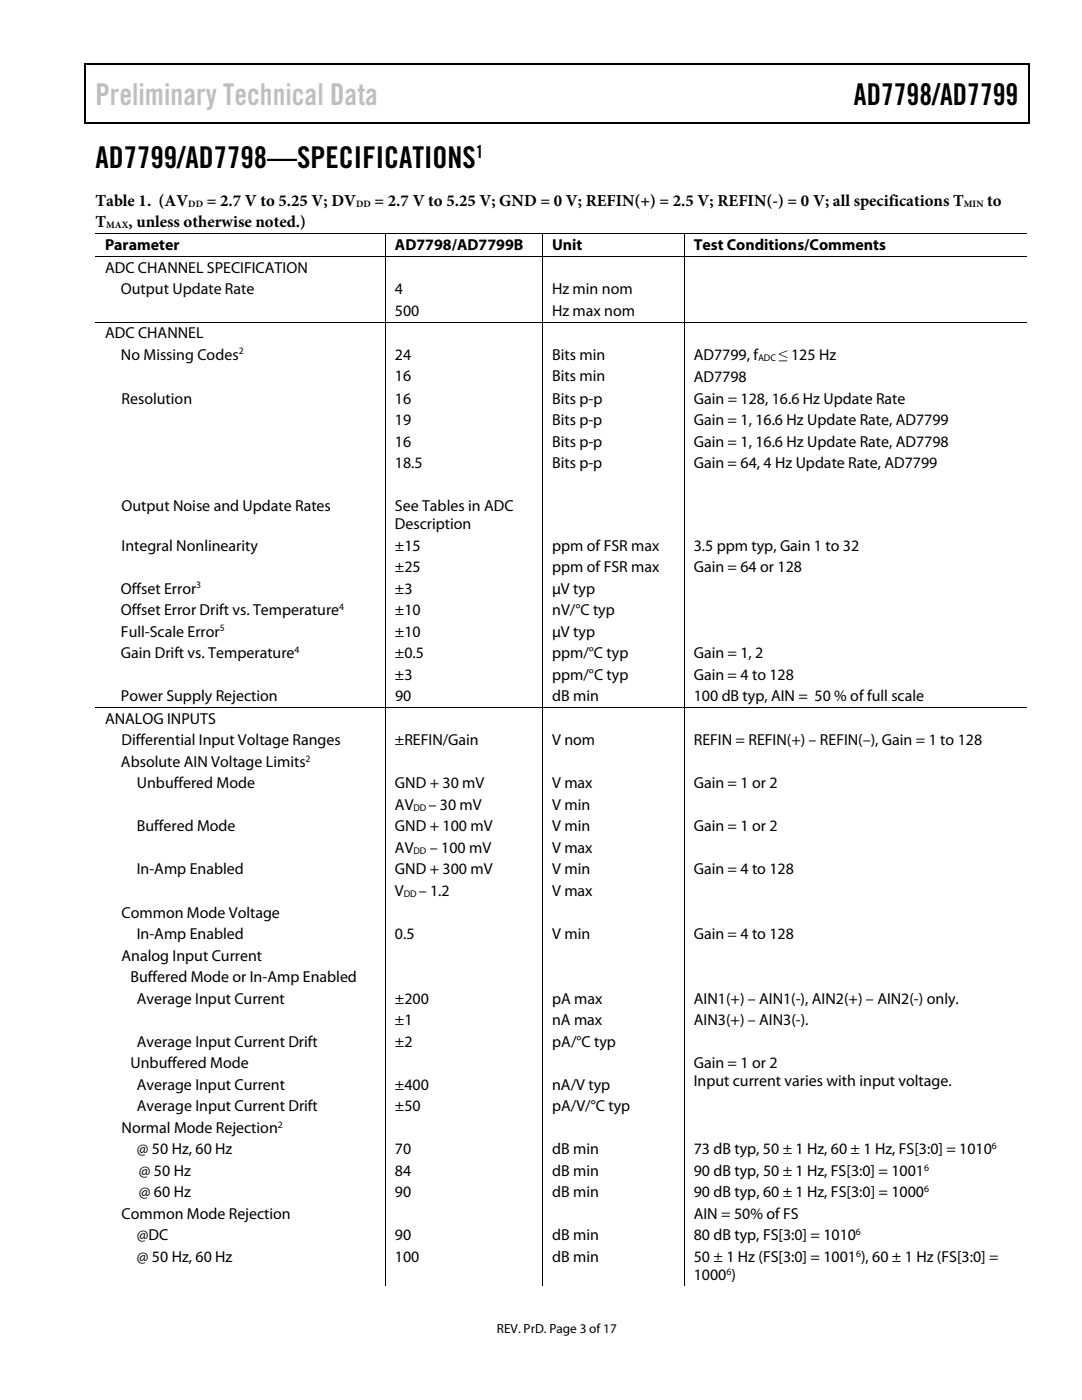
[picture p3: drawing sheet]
<svg xmlns="http://www.w3.org/2000/svg" width="216mm" height="279mm" viewBox="0 0 216 279" stroke-linecap="round" stroke-linejoin="round" font-family="sans-serif">
<defs><g id="words">
<text font-size="6" fill="#c0c0c0" x="19" y="21">Preliminary Technical Data</text>
<g font-size="6">
<text x="170.4" y="21">AD7798/AD7799</text>
<text x="19" y="33.6">AD7799/AD7798—SPECIFICATIONS</text>
</g>
<text font-size="3.5" x="95" y="31.5">1</text>
<g font-size="3.3">
<text x="19" y="41.1">Table 1. (AV</text>
<text x="41.3" y="41.1">= 2.7 V to 5.25 V; DV</text>
<text x="74.7" y="41.1">= 2.7 V to 5.25 V; GND = 0 V; REFIN(+) = 2.5 V; REFIN(-) = 0 V; all specifications T</text>
<text x="197" y="41.1">to</text>
<text x="19.1" y="45.4">T</text>
<text x="25.6" y="45.4">, unless otherwise noted.)</text>
</g>
<g font-size="3.2">
<text x="21" y="50">Parameter</text>
<text x="78.8" y="50">AD7798/AD7799B</text>
<text x="110.2" y="50">Unit</text>
<text x="138.4" y="50">Test Conditions/Comments</text>
<text x="21" y="54.4">ADC CHANNEL SPECIFICATION</text>
<text x="24.1" y="58.7">Output Update Rate</text>
<text x="78.8" y="58.7">4</text>
<text x="110.2" y="58.7">Hz min nom</text>
<text x="78.8" y="63">500</text>
<text x="110.2" y="63">Hz max nom</text>
<text x="21" y="67.5">ADC CHANNEL</text>
<text x="24.1" y="71.8">No Missing Codes</text>
<text x="78.8" y="71.8">24</text>
<text x="110.2" y="71.8">Bits min</text>
<text x="138.4" y="71.9">AD7799, f</text>
<text x="155.4" y="71.9">≤ 125 Hz</text>
<text x="78.8" y="76.1">16</text>
<text x="110.2" y="76.1">Bits min</text>
<text x="138.4" y="76.2">AD7798</text>
<text x="24.3" y="80.5">Resolution</text>
<text x="78.8" y="80.5">16</text>
<text x="110.2" y="80.5">Bits p-p</text>
<text x="138.5" y="80.5">Gain = 128, 16.6 Hz Update Rate</text>
<text x="78.8" y="89.1">16</text>
<text x="78.8" y="84.8">19</text>
<text x="110.2" y="84.8">Bits p-p</text>
<text x="110.2" y="89.1">Bits p-p</text>
<text x="138.4" y="84.8">Gain = 1, 16.6 Hz Update Rate, AD7799</text>
<text x="138.4" y="89.1">Gain = 1, 16.6 Hz Update Rate, AD7798</text>
<text x="78.8" y="93.4">18.5</text>
<text x="110.2" y="93.4">Bits p-p</text>
<text x="138.4" y="93.4">Gain = 64, 4 Hz Update Rate, AD7799</text>
<text x="24.3" y="102">Output Noise and Update Rates</text>
<text x="78.8" y="102">See Tables in ADC</text>
<text x="78.8" y="105.6">Description</text>
<text x="24.3" y="109.9">Integral Nonlinearity</text>
<text x="78.8" y="109.9">±15</text>
<text x="110.2" y="109.9">ppm of FSR max</text>
<text x="138.4" y="109.9">3.5 ppm typ, Gain 1 to 32</text>
<text x="24.1" y="118.5">Offset Error</text>
<text x="78.8" y="114.2">±25</text>
<text x="78.8" y="118.5">±3</text>
<text x="110.2" y="114.2">ppm of FSR max</text>
<text x="110.2" y="118.5">µV typ</text>
<text x="138.4" y="114.2">Gain = 64 or 128</text>
<text x="24.1" y="122.8">Offset Error Drift vs. Temperature</text>
<text x="78.8" y="122.8">±10</text>
<text x="110.2" y="122.8">nV/°C typ</text>
<text x="24.1" y="127.1">Full-Scale Error</text>
<text x="24.1" y="131.4">Gain Drift vs. Temperature</text>
<text x="78.8" y="131.4">±0.5</text>
<text x="78.8" y="127.1">±10</text>
<text x="110.2" y="131.4">ppm/°C typ</text>
<text x="110.2" y="127.1">µV typ</text>
<text x="138.4" y="131.4">Gain = 1, 2</text>
<text x="78.8" y="135.7">±3</text>
<text x="110.2" y="135.7">ppm/°C typ</text>
<text x="138.4" y="135.7">Gain = 4 to 128</text>
<text x="24.1" y="140">Power Supply Rejection</text>
<text x="78.8" y="140">90</text>
<text x="110.2" y="140">dB min</text>
<text x="138.4" y="140">100 dB typ, AIN = 50 % of full scale</text>
<text x="21" y="144.4">ANALOG INPUTS</text>
<text x="24.3" y="148.7">Differential Input Voltage Ranges</text>
<text x="78.8" y="148.7">±REFIN/Gain</text>
<text x="110.2" y="148.7">V nom</text>
<text x="138.4" y="148.7">REFIN = REFIN(+) – REFIN(–), Gain = 1 to 128</text>
<text x="24.1" y="153">Absolute AIN Voltage Limits</text>
<text x="27.3" y="157.3">Unbuffered Mode</text>
<text x="78.8" y="157.3">GND + 30 mV</text>
<text x="78.8" y="161.6">AV</text>
<text x="85.5" y="161.6">– 30 mV</text>
<text x="110.2" y="157.3">V max</text>
<text x="110.2" y="161.6">V min</text>
<text x="138.4" y="157.3">Gain = 1 or 2</text>
<text x="27.3" y="165.9">Buffered Mode</text>
<text x="78.8" y="165.9">GND + 100 mV</text>
<text x="110.2" y="165.9">V min</text>
<text x="138.4" y="165.9">Gain = 1 or 2</text>
<text x="78.8" y="170.2">AV</text>
<text x="85.8" y="170.2">– 100 mV</text>
<text x="110.2" y="170.2">V max</text>
<text x="27.3" y="174.5">In-Amp Enabled</text>
<text x="78.8" y="174.5">GND + 300 mV</text>
<text x="78.8" y="178.8">V</text>
<text x="83.6" y="178.8">– 1.2</text>
<text x="110.2" y="174.5">V min</text>
<text x="110.2" y="178.8">V max</text>
<text x="138.4" y="174.5">Gain = 4 to 128</text>
<text x="24.3" y="183.1">Common Mode Voltage</text>
<text x="24.3" y="191.7">Analog Input Current</text>
<text x="27.3" y="187.4">In-Amp Enabled</text>
<text x="78.8" y="187.4">0.5</text>
<text x="110.2" y="187.4">V min</text>
<text x="138.4" y="187.4">Gain = 4 to 128</text>
<text x="26" y="196">Buffered Mode or In-Amp Enabled</text>
<text x="27.3" y="200.3">Average Input Current</text>
<text x="78.8" y="200.3">±200</text>
<text x="110.2" y="200.3">pA max</text>
<text x="138.4" y="200.3">AIN1(+) – AIN1(-), AIN2(+) – AIN2(-) only.</text>
<text x="27.3" y="208.9">Average Input Current Drift</text>
<text x="78.8" y="204.6">±1</text>
<text x="78.8" y="208.9">±2</text>
<text x="110.2" y="204.6">nA max</text>
<text x="110.2" y="208.9">pA/°C typ</text>
<text x="138.4" y="204.6">AIN3(+) – AIN3(-).</text>
<text x="26" y="213.2">Unbuffered Mode</text>
<text x="138.4" y="213.2">Gain = 1 or 2</text>
<text x="27.3" y="217.5">Average Input Current</text>
<text x="27.3" y="221.8">Average Input Current Drift</text>
<text x="78.8" y="217.5">±400</text>
<text x="78.8" y="221.8">±50</text>
<text x="110.2" y="217.5">nA/V typ</text>
<text x="110.2" y="221.8">pA/V/°C typ</text>
<text x="138.4" y="216.8">Input current varies with input voltage.</text>
<text x="24.3" y="226.1">Normal Mode Rejection</text>
<text x="27.3" y="230.4">@ 50 Hz, 60 Hz</text>
<text x="78.8" y="230.4">70</text>
<text x="110.2" y="230.4">dB min</text>
<text x="138.4" y="230.4">73 dB typ, 50 ± 1 Hz, 60 ± 1 Hz, FS[3:0] = 1010</text>
<text x="27.7" y="234.7">@ 50 Hz</text>
<text x="27.7" y="239">@ 60 Hz</text>
<text x="78.8" y="234.7">84</text>
<text x="78.8" y="239">90</text>
<text x="110.2" y="234.7">dB min</text>
<text x="110.2" y="239">dB min</text>
<text x="138.4" y="234.7">90 dB typ, 50 ± 1 Hz, FS[3:0] = 1001</text>
<text x="138.4" y="239">90 dB typ, 60 ± 1 Hz, FS[3:0] = 1000</text>
<text x="24.3" y="243.3">Common Mode Rejection</text>
<text x="138.4" y="243.3">AIN = 50% of FS</text>
<text x="27.3" y="247.6">@DC</text>
<text x="27.3" y="251.9">@ 50 Hz, 60 Hz</text>
<text x="78.8" y="247.6">90</text>
<text x="78.8" y="251.9">100</text>
<text x="110.2" y="247.6">dB min</text>
<text x="110.2" y="251.9">dB min</text>
<text x="138.4" y="247.6">80 dB typ, FS[3:0] = 1010</text>
<text x="138.4" y="251.9">50 ± 1 Hz (FS[3:0] = 1001 ), 60 ± 1 Hz (FS[3:0] =</text>
<text x="138.4" y="255.5">1000 )</text>
</g>
<text font-size="2.6" x="99.2" y="266">REV. PrD. Page 3 of 17</text>
<g font-size="1.9">
<text x="37.6" y="41.3">DD</text>
<text x="71.1" y="41.3">DD</text>
<text x="192.3" y="41.3">MIN</text>
<text x="21.2" y="45.6">MAX</text>
<text x="47.6" y="70.7">2</text>
<text x="151.3" y="72.1">ADC</text>
<text x="39.2" y="117.4">3</text>
<text x="67.7" y="121.7">4</text>
<text x="43.9" y="126">5</text>
<text x="58.8" y="130.3">4</text>
<text x="61" y="152">2</text>
<text x="82.5" y="161.8">DD</text>
<text x="82.5" y="170.4">DD</text>
<text x="80.6" y="179">DD</text>
<text x="55.4" y="225">2</text>
<text x="184.4" y="233.6">6</text>
<text x="197.9" y="229.3">6</text>
<text x="184.4" y="237.9">6</text>
<text x="170.8" y="246.5">6</text>
<text x="170.8" y="250.8">6</text>
<text x="144.9" y="254.4">6</text>
</g>
<g font-size=".3">
<text x="56.9" y="200.1">2</text>
<text x="46.4" y="251.7">2</text>
</g>
</g></defs>
<path d="M16.9 12.7h.2v1h-.2zM205.1 12.7h.3v1h-.3zM205.1 12.7h.3v.3h-.3zM205.1 24.4h.3v.3h-.3z" fill="#000"/>
<path d="M16.9 12.8h188.2M17 13.7v11M205.2 13.7v11M16.9 24.5h188.2" fill="none" stroke="#000" stroke-width=".25"/>
<g fill="none" stroke="#000" stroke-width=".2">
<path d="M19 46.7h186M76.9 46.8v4.3M76.9 51.3v12.9M108.3 46.8v4.3M108.3 51.3v12.9M136.5 46.8v4.3M136.5 51.3v12.9M205 51.2h-186M19 64.3h186M76.9 64.4v76.8M108.3 64.4v76.8M136.5 64.4v76.8"/>
<path d="M19 141.2h186M76.9 141.3v115.3M108.3 141.3v115.3M136.5 141.3v115.3"/>
</g>
<use href="#words"/>
</svg>
